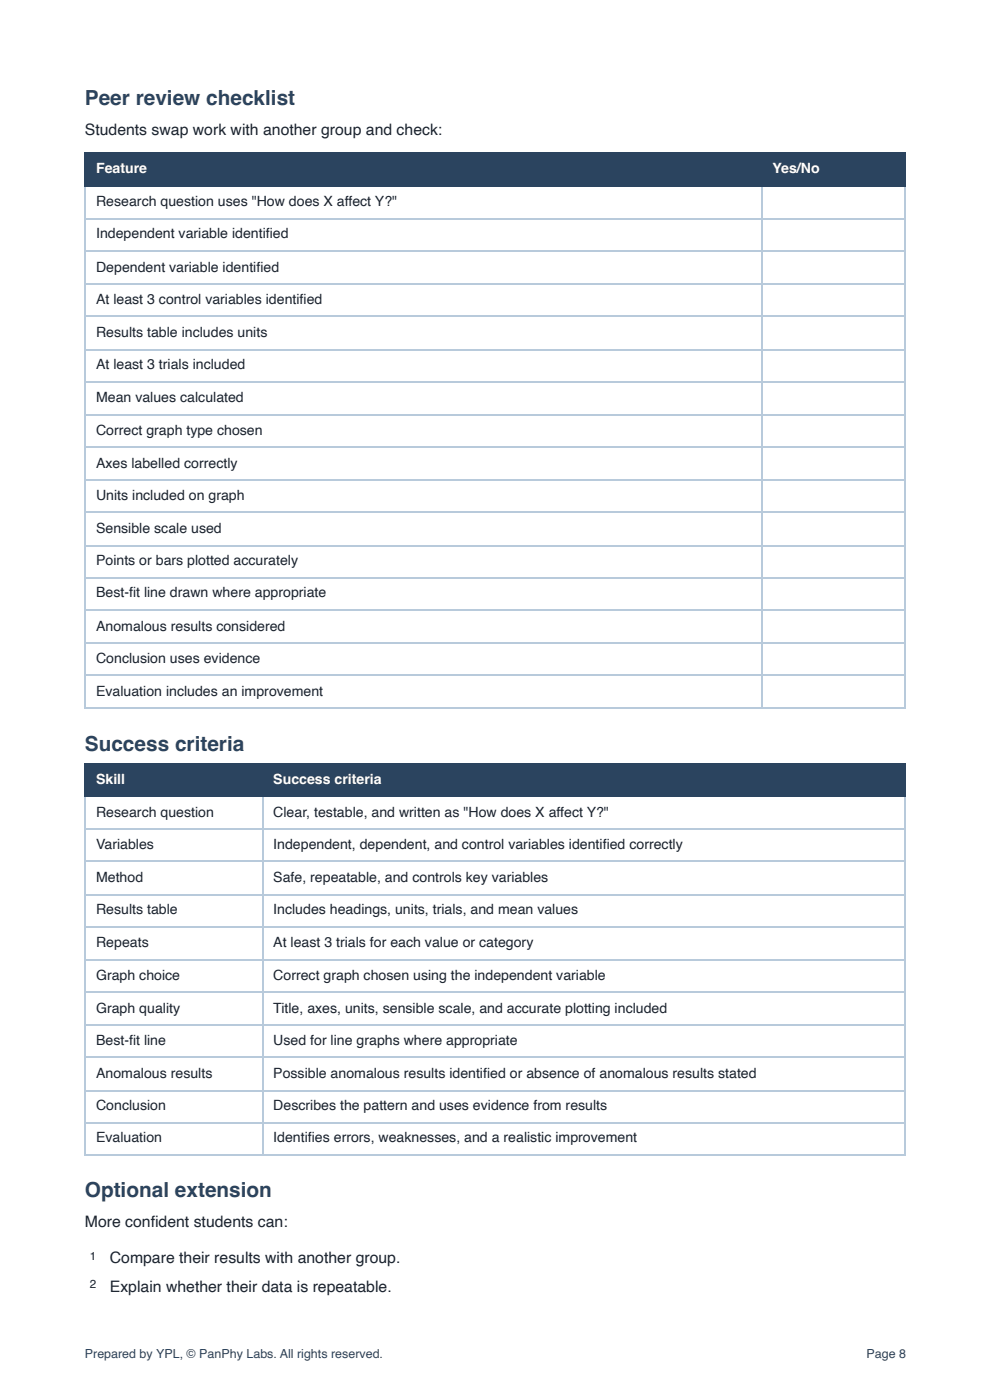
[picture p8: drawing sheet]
<svg xmlns="http://www.w3.org/2000/svg" width="210mm" height="297mm" viewBox="0 0 210 297" stroke-linecap="round" stroke-linejoin="round" font-family="sans-serif">
<defs><g id="words">
<g font-size="4.4" fill="#2b445f">
<text x="18" y="22.2">Peer review checklist</text>
<text x="18" y="159.3">Success criteria</text>
<text x="18" y="254">Optional extension</text>
</g>
<g font-size="3.3" fill="#1c242f">
<text x="18" y="28.6">Students swap work with another group and check:</text>
<text x="18" y="260.3">More confi dent students can:</text>
<text x="23.3" y="268">Compare their results with another group.</text>
<text x="23.3" y="274.1">Explain whether their data is repeatable.</text>
</g>
<g font-size="3" fill="#fff">
<text x="20.4" y="36.8">Feature</text>
<text x="163.8" y="36.8">Yes/No</text>
<text x="20.4" y="166.4">Skill</text>
<text x="57.9" y="166.4">Success criteria</text>
</g>
<g font-size="3" fill="#1c242f">
<text x="20.4" y="43.7">Research question uses &quot;How does X affect Y?&quot;</text>
<text x="20.4" y="50.5">Independent variable identifi ed</text>
<text x="20.4" y="57.7">Dependent variable identifi ed</text>
<text x="20.4" y="64.6">At least 3 control variables identifi ed</text>
<text x="20.4" y="71.4">Results table includes units</text>
<text x="20.4" y="78.3">At least 3 trials included</text>
<text x="20.4" y="85.2">Mean values calculated</text>
<text x="20.4" y="92.3">Correct graph type chosen</text>
<text x="20.4" y="99.2">Axes labelled correctly</text>
<text x="20.4" y="106.1">Units included on graph</text>
<text x="20.4" y="113">Sensible scale used</text>
<text x="20.4" y="119.9">Points or bars plotted accurately</text>
<text x="20.4" y="126.7">Best-fi t line drawn where appropriate</text>
<text x="20.4" y="133.9">Anomalous results considered</text>
<text x="20.4" y="140.8">Conclusion uses evidence</text>
<text x="20.4" y="147.6">Evaluation includes an improvement</text>
<text x="20.4" y="173.3">Research question</text>
<text x="57.9" y="173.3">Clear, testable, and written as &quot;How does X affect Y?&quot;</text>
<text x="20.4" y="180.2">Variables</text>
<text x="57.9" y="180.2">Independent, dependent, and control variables identifi ed correctly</text>
<text x="20.4" y="187.1">Method</text>
<text x="57.9" y="187.1">Safe, repeatable, and controls key variables</text>
<text x="20.4" y="193.9">Results table</text>
<text x="57.9" y="193.9">Includes headings, units, trials, and mean values</text>
<text x="20.4" y="200.8">Repeats</text>
<text x="57.9" y="200.8">At least 3 trials for each value or category</text>
<text x="20.4" y="208">Graph choice</text>
<text x="57.9" y="208">Correct graph chosen using the independent variable</text>
<text x="20.4" y="214.8">Graph quality</text>
<text x="57.9" y="214.8">Title, axes, units, sensible scale, and accurate plotting included</text>
<text x="20.4" y="221.7">Best-fi t line</text>
<text x="57.9" y="221.7">Used for line graphs where appropriate</text>
<text x="20.4" y="228.6">Anomalous results</text>
<text x="57.9" y="228.6">Possible anomalous results identifi ed or absence of anomalous results stated</text>
<text x="20.4" y="235.5">Conclusion</text>
<text x="57.9" y="235.5">Describes the pattern and uses evidence from results</text>
<text x="20.4" y="242.4">Evaluation</text>
<text x="57.9" y="242.4">Identifi es errors, weaknesses, and a realistic improvement</text>
</g>
<g font-size="2.6" fill="#2b445f">
<text x="18" y="288.1">Prepared by YPL, © PanPhy Labs. All rights reserved.</text>
<text x="183.7" y="288.1">Page 8</text>
</g>
<g font-size="2.5" fill="#1c242f">
<text x="19.1" y="267.2">1</text>
<text x="19.1" y="273.3">2</text>
</g>
</g></defs>
<g fill="#2b445f">
<path d="M18.3 32.5h143.4v6.9h-143.4z"/>
<path d="M161.7 32.5h30.3v6.9h-30.3z"/>
</g>
<path d="M18 32.4h174M18 39.6h174M18.1 32.3v7.4M161.5 32.3v7.4" fill="none" stroke="#2b445f" stroke-width=".26"/>
<path d="M191.9 32.3v7.4" fill="none" stroke="#2b445f" stroke-width=".22"/>
<g fill="none" stroke="#b8cadb" stroke-width=".26">
<path d="M18.1 39.7v110.6M161.5 39.7v110.6M18 46.4h174M18 53.3h174M18 60.2h174M18 67.1h174M18 74.2h174M18 81.1h174M18 88h174M18 94.9h174M18 101.7h174M18 108.6h174"/>
<path d="M18 115.8h174M18 122.6h174M18 129.5h174M18 136.4h174M18 143.3h174M18 150.2h174"/>
</g>
<path d="M191.9 39.7v110.6" fill="none" stroke="#b8cadb" stroke-width=".22"/>
<g fill="#2b445f">
<path d="M18.3 161.9h37.3v7.2h-37.3z"/>
<path d="M55.6 161.9h136.4v7.2h-136.4z"/>
</g>
<path d="M18 162.1h174M18 168.9h174M18.1 161.9v7.2M55.7 161.9v7.2" fill="none" stroke="#2b445f" stroke-width=".26"/>
<path d="M191.9 161.9v7.2" fill="none" stroke="#2b445f" stroke-width=".22"/>
<g fill="none" stroke="#b8cadb" stroke-width=".26">
<path d="M18 175.8h174M18.1 169.1v76.2M55.7 169.1v76.2M18 182.7h174M18 189.8h174M18 196.7h174M18 203.6h174M18 210.5h174M18 217.4h174M18 224.2h174M18 231.4h174M18 238.3h174"/>
<path d="M18 245.1h174"/>
</g>
<path d="M191.9 169.1v76.2" fill="none" stroke="#b8cadb" stroke-width=".22"/>
<use href="#words"/>
</svg>
